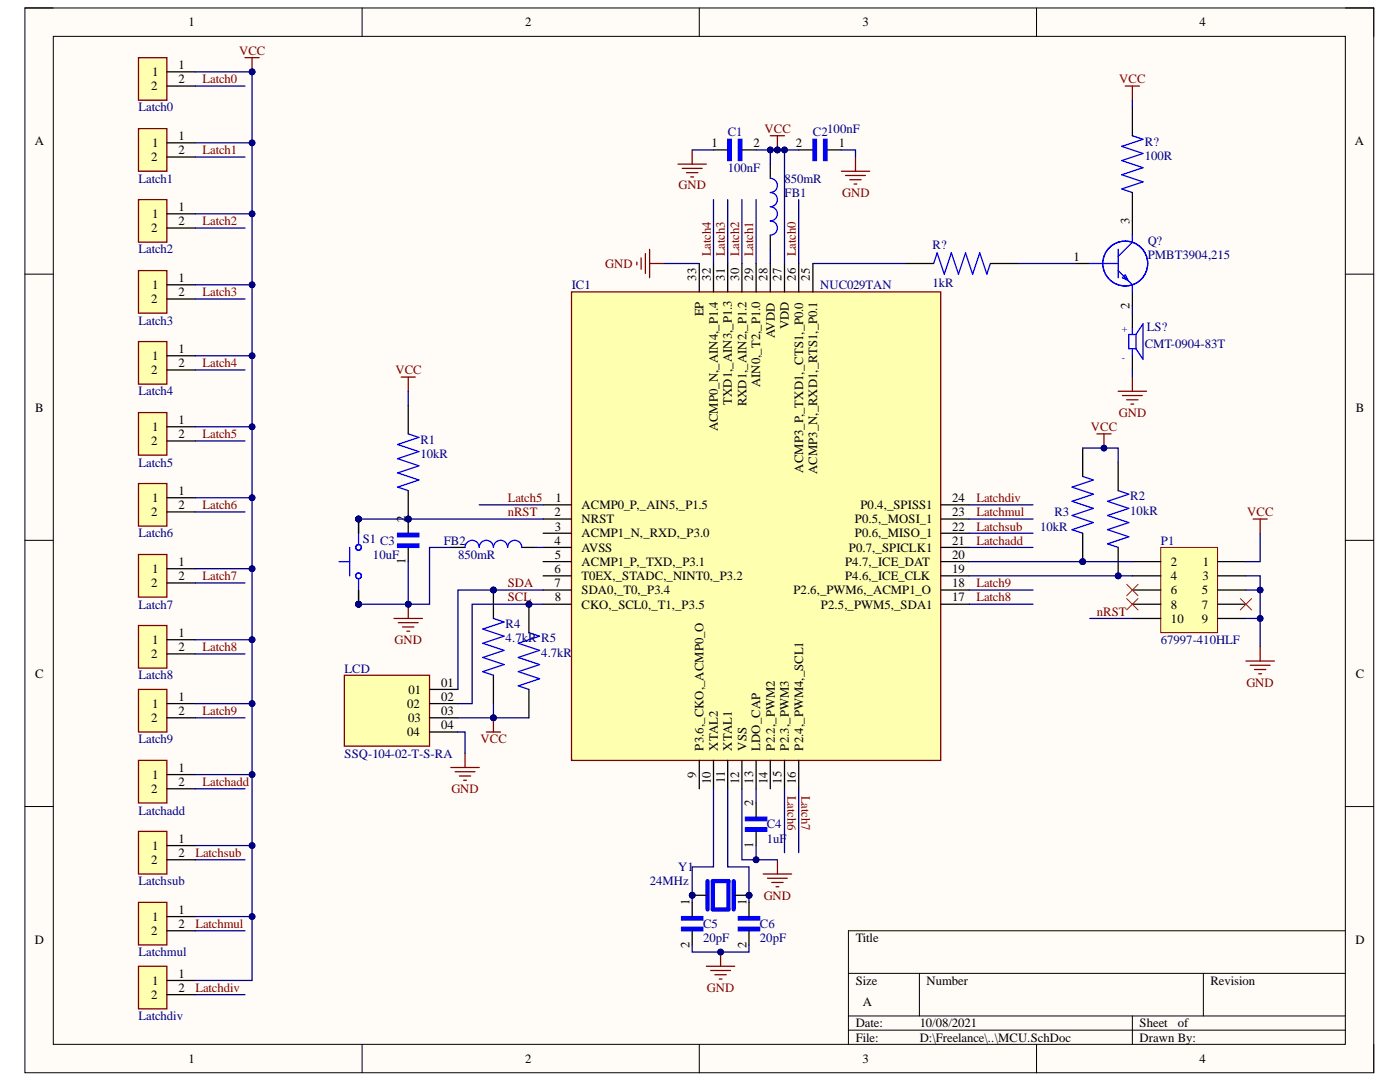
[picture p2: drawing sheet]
<svg xmlns="http://www.w3.org/2000/svg" width="279mm" height="216mm" viewBox="0 0 279 216" stroke-linecap="round" stroke-linejoin="round" font-family="sans-serif">
<defs><g id="words">
<g font-size="2.5">
<text x="37.6" y="5.2">1</text>
<text x="104.8" y="5.2">2</text>
<text x="172.1" y="5.2">3</text>
<text x="239.4" y="5.2">4</text>
<text x="30.4" y="15.1">1</text>
<text x="35.6" y="13.8">1</text>
<text x="35.6" y="16.6">2</text>
<text x="30.2" y="18">2</text>
<text x="6.9" y="29">A</text>
<text x="30.4" y="29.3">1</text>
<text x="35.6" y="27.9">1</text>
<text x="142" y="29.3">1</text>
<text x="150.4" y="29.3">2</text>
<text x="158.8" y="29.3">2</text>
<text x="167.4" y="29.3">1</text>
<text x="270.4" y="29">A</text>
<text x="30.2" y="32.1">2</text>
<text x="35.6" y="30.8">2</text>
<text x="30.2" y="46.3">2</text>
<text x="30.4" y="43.5">1</text>
<text x="35.6" y="42.1">1</text>
<text x="35.6" y="44.9">2</text>
<text x="225.4" y="44.7" transform="rotate(-90 225.4 44.7)">3</text>
<text x="214.2" y="52">1</text>
<text x="30.4" y="57.7">1</text>
<text x="35.6" y="56.2">1</text>
<text x="35.6" y="59.1">2</text>
<text x="139" y="56" transform="rotate(-90 139 56)">33</text>
<text x="141.8" y="56" transform="rotate(-90 141.8 56)">32</text>
<text x="144.6" y="56" transform="rotate(-90 144.6 56)">31</text>
<text x="147.5" y="56" transform="rotate(-90 147.5 56)">30</text>
<text x="150.3" y="56" transform="rotate(-90 150.3 56)">29</text>
<text x="153.2" y="56" transform="rotate(-90 153.2 56)">28</text>
<text x="156" y="56" transform="rotate(-90 156 56)">27</text>
<text x="158.8" y="56" transform="rotate(-90 158.8 56)">26</text>
<text x="161.6" y="56" transform="rotate(-90 161.6 56)">25</text>
<text x="30.2" y="60.5">2</text>
<text x="140.4" y="63.1" transform="rotate(-90 140.4 63.1)">EP</text>
<text x="157.4" y="65.7" transform="rotate(-90 157.4 65.7)">VDD</text>
<text x="225.4" y="61.6" transform="rotate(-90 225.4 61.6)">2</text>
<text x="30.4" y="71.8">1</text>
<text x="35.6" y="70.4">1</text>
<text x="154.6" y="67.5" transform="rotate(-90 154.6 67.5)">AVDD</text>
<text x="30.2" y="74.7">2</text>
<text x="35.6" y="73.2">2</text>
<text x="151.7" y="77.3" transform="rotate(-90 151.7 77.3)">AIN0,_T2,_P1.0</text>
<text x="7" y="82.1">B</text>
<text x="146.1" y="80.8" transform="rotate(-90 146.1 80.8)">TXD1,_AIN3,_P1.3</text>
<text x="148.9" y="81.1" transform="rotate(-90 148.9 81.1)">RXD1,_AIN2,_P1.2</text>
<text x="270.6" y="82.1">B</text>
<text x="30.2" y="88.8">2</text>
<text x="30.4" y="86">1</text>
<text x="35.6" y="84.6">1</text>
<text x="35.6" y="87.4">2</text>
<text x="143.3" y="86.1" transform="rotate(-90 143.3 86.1)">ACMP0_N,_AIN4,_P1.4</text>
<text x="160.3" y="94.3" transform="rotate(-90 160.3 94.3)">ACMP3_P,_TXD1,_CTS1,_P0.0</text>
<text x="163.1" y="94.6" transform="rotate(-90 163.1 94.6)">ACMP3_N,_RXD1,_RTS1,_P0.1</text>
<text x="30.4" y="100.2">1</text>
<text x="35.6" y="98.8">1</text>
<text x="35.6" y="101.6">2</text>
<text x="110.9" y="100.2">1</text>
<text x="116" y="101.6">ACMP0_P,_AIN5,_P1.5</text>
<text x="171.7" y="101.6">P0.4,_SPISS1</text>
<text x="190.1" y="100.2">24</text>
<text x="30.2" y="103">2</text>
<text x="80.9" y="104.1" transform="rotate(-90 80.9 104.1)">2</text>
<text x="110.6" y="103">2</text>
<text x="110.7" y="105.9">3</text>
<text x="116" y="104.4">NRST</text>
<text x="116" y="107.2">ACMP1_N,_RXD,_P3.0</text>
<text x="170.6" y="104.4">P0.5,_MOSI_1</text>
<text x="170.6" y="107.2">P0.6,_MISO_1</text>
<text x="190.1" y="103">23</text>
<text x="190.1" y="105.9">22</text>
<text x="35.6" y="112.9">1</text>
<text x="80.9" y="112.5" transform="rotate(-90 80.9 112.5)">1</text>
<text x="110.6" y="108.7">4</text>
<text x="110.7" y="111.5">5</text>
<text x="116" y="110.1">AVSS</text>
<text x="116" y="112.9">ACMP1_P,_TXD,_P3.1</text>
<text x="168.7" y="112.9">P4.7,_ICE_DAT</text>
<text x="169.4" y="110.1">P0.7,_SPICLK1</text>
<text x="190.1" y="108.7">21</text>
<text x="190.1" y="111.5">20</text>
<text x="233.7" y="112.9">2</text>
<text x="240" y="112.9">1</text>
<text x="30.2" y="117.2">2</text>
<text x="30.4" y="114.3">1</text>
<text x="35.6" y="115.8">2</text>
<text x="110.6" y="114.3">6</text>
<text x="110.6" y="117.2">7</text>
<text x="110.7" y="120">8</text>
<text x="116" y="115.8">T0EX,_STADC,_NINT0,_P3.2</text>
<text x="116" y="118.6">SDA0,_T0,_P3.4</text>
<text x="158.3" y="118.6">P2.6,_PWM6,_ACMP1_O</text>
<text x="168.7" y="115.8">P4.6,_ICE_CLK</text>
<text x="190.1" y="114.3">19</text>
<text x="190.1" y="117.2">18</text>
<text x="190.1" y="120">17</text>
<text x="233.7" y="115.8">4</text>
<text x="233.7" y="118.6">6</text>
<text x="239.9" y="118.6">5</text>
<text x="240" y="115.8">3</text>
<text x="116" y="121.4">CKO,_SCL0,_T1,_P3.5</text>
<text x="163.8" y="121.4">P2.5,_PWM5,_SDA1</text>
<text x="233.7" y="121.4">8</text>
<text x="233.7" y="124.2">10</text>
<text x="239.9" y="121.4">7</text>
<text x="239.9" y="124.2">9</text>
<text x="30.2" y="131.3">2</text>
<text x="30.4" y="128.5">1</text>
<text x="35.6" y="127.1">1</text>
<text x="35.6" y="129.9">2</text>
<text x="7" y="135.2">C</text>
<text x="88" y="137">01</text>
<text x="270.6" y="135.2">C</text>
<text x="30.4" y="141.2">1</text>
<text x="35.6" y="139.9">1</text>
<text x="35.6" y="142.7">2</text>
<text x="81.3" y="141.2">02</text>
<text x="81.5" y="138.4">01</text>
<text x="88" y="139.9">02</text>
<text x="88" y="142.7">03</text>
<text x="30.2" y="144.1">2</text>
<text x="81.3" y="146.9">04</text>
<text x="81.5" y="144.1">03</text>
<text x="88" y="145.5">04</text>
<text x="140.4" y="149.8" transform="rotate(-90 140.4 149.8)">P3.6,_CKO,_ACMP0_O</text>
<text x="143.3" y="149.8" transform="rotate(-90 143.3 149.8)">XTAL2</text>
<text x="146.1" y="149.8" transform="rotate(-90 146.1 149.8)">XTAL1</text>
<text x="148.9" y="149.8" transform="rotate(-90 148.9 149.8)">VSS</text>
<text x="151.7" y="149.8" transform="rotate(-90 151.7 149.8)">LDO_CAP</text>
<text x="154.6" y="149.8" transform="rotate(-90 154.6 149.8)">P2.2,_PWM2</text>
<text x="157.4" y="149.8" transform="rotate(-90 157.4 149.8)">P2.3,_PWM3</text>
<text x="160.3" y="149.8" transform="rotate(-90 160.3 149.8)">P2.4,_PWM4,_SCL1</text>
<text x="30.4" y="155.4">1</text>
<text x="35.6" y="154">1</text>
<text x="139" y="155.2" transform="rotate(-90 139 155.2)">9</text>
<text x="30.2" y="158.2">2</text>
<text x="35.6" y="156.9">2</text>
<text x="141.8" y="156.4" transform="rotate(-90 141.8 156.4)">10</text>
<text x="144.6" y="156.3" transform="rotate(-90 144.6 156.3)">11</text>
<text x="147.5" y="156.4" transform="rotate(-90 147.5 156.4)">12</text>
<text x="150.3" y="160.7" transform="rotate(-90 150.3 160.7)">2</text>
<text x="150.3" y="156.4" transform="rotate(-90 150.3 156.4)">13</text>
<text x="153.2" y="156.4" transform="rotate(-90 153.2 156.4)">14</text>
<text x="156" y="156.4" transform="rotate(-90 156 156.4)">15</text>
<text x="158.8" y="156.4" transform="rotate(-90 158.8 156.4)">16</text>
<text x="30.2" y="172.4">2</text>
<text x="30.4" y="169.5">1</text>
<text x="35.6" y="168.2">1</text>
<text x="35.6" y="171">2</text>
<text x="150.3" y="169.1" transform="rotate(-90 150.3 169.1)">1</text>
<text x="30.4" y="183.7">1</text>
<text x="35.6" y="182.3">1</text>
<text x="35.6" y="185.2">2</text>
<text x="137.6" y="180.6" transform="rotate(-90 137.6 180.6)">1</text>
<text x="148.9" y="180.6" transform="rotate(-90 148.9 180.6)">1</text>
<text x="6.9" y="188.3">D</text>
<text x="30.2" y="186.5">2</text>
<text x="137.6" y="189.2" transform="rotate(-90 137.6 189.2)">2</text>
<text x="148.9" y="189.2" transform="rotate(-90 148.9 189.2)">2</text>
<text x="170.8" y="188">Title</text>
<text x="270.5" y="188.3">D</text>
<text x="30.4" y="196.5">1</text>
<text x="35.6" y="195.1">1</text>
<text x="35.6" y="197.9">2</text>
<text x="170.8" y="196.5">Size</text>
<text x="184.9" y="196.5">Number</text>
<text x="241.6" y="196.5">Revision</text>
<text x="30.2" y="199.3">2</text>
<text x="172.2" y="200.7">A</text>
<text x="170.8" y="205">Date:</text>
<text x="170.8" y="207.8">File:</text>
<text x="183.5" y="205">10/08/2021</text>
<text x="183.5" y="207.8">D:\Freelance\..\MCU.SchDoc</text>
<text x="227.4" y="205">Sheet</text>
<text x="227.4" y="207.8">Drawn By:</text>
<text x="235" y="205">of</text>
<text x="37.6" y="212.1">1</text>
<text x="104.8" y="212.1">2</text>
<text x="172.1" y="212.1">3</text>
<text x="239.4" y="212.1">4</text>
</g>
<g font-size="2.5" fill="#800000">
<text x="47.7" y="10.9">VCC</text>
<text x="40.4" y="16.6">Latch0</text>
<text x="223.4" y="16.6">VCC</text>
<text x="152.6" y="26.5">VCC</text>
<text x="40.4" y="30.8">Latch1</text>
<text x="135.4" y="37.8">GND</text>
<text x="168.1" y="39.2">GND</text>
<text x="40.4" y="44.9">Latch2</text>
<text x="120.8" y="53.4">GND</text>
<text x="141.8" y="51.2" transform="rotate(-90 141.8 51.2)">Latch4</text>
<text x="144.6" y="51.2" transform="rotate(-90 144.6 51.2)">Latch3</text>
<text x="147.5" y="51.2" transform="rotate(-90 147.5 51.2)">Latch2</text>
<text x="150.3" y="51.2" transform="rotate(-90 150.3 51.2)">Latch1</text>
<text x="158.8" y="51.2" transform="rotate(-90 158.8 51.2)">Latch0</text>
<text x="40.4" y="59.1">Latch3</text>
<text x="40.4" y="73.2">Latch4</text>
<text x="78.9" y="74.7">VCC</text>
<text x="223.3" y="83.1">GND</text>
<text x="40.4" y="87.4">Latch5</text>
<text x="217.7" y="86">VCC</text>
<text x="40.4" y="101.6">Latch6</text>
<text x="101.3" y="100.2">Latch5</text>
<text x="194.9" y="100.2">Latchdiv</text>
<text x="101.3" y="103">nRST</text>
<text x="194.9" y="105.9">Latchsub</text>
<text x="194.9" y="103">Latchmul</text>
<text x="248.9" y="103">VCC</text>
<text x="194.9" y="108.7">Latchadd</text>
<text x="40.4" y="115.8">Latch7</text>
<text x="101.3" y="117.2">SDA</text>
<text x="101.3" y="120">SCL</text>
<text x="194.9" y="120">Latch8</text>
<text x="194.9" y="117.2">Latch9</text>
<text x="218.9" y="122.9">nRST</text>
<text x="40.4" y="129.9">Latch8</text>
<text x="78.7" y="128.5">GND</text>
<text x="248.8" y="137">GND</text>
<text x="40.4" y="142.7">Latch9</text>
<text x="95.9" y="148.3">VCC</text>
<text x="40.4" y="156.9">Latchadd</text>
<text x="90.1" y="158.2">GND</text>
<text x="157.2" y="158.8" transform="rotate(90 157.2 158.8)">Latch6</text>
<text x="159.9" y="158.8" transform="rotate(90 159.9 158.8)">Latch7</text>
<text x="39" y="171">Latchsub</text>
<text x="152.4" y="179.5">GND</text>
<text x="39" y="185.2">Latchmul</text>
<text x="39" y="197.9">Latchdiv</text>
<text x="141.1" y="197.9">GND</text>
</g>
<g font-size="2.5" fill="#000080">
<text x="27.7" y="22.2">Latch0</text>
<text x="145.2" y="27.2">C1</text>
<text x="162.2" y="27.2">C2</text>
<text x="165.1" y="26.5">100nF</text>
<text x="228.5" y="29.1">R?</text>
<text x="145.2" y="34.3">100nF</text>
<text x="228.5" y="31.9">100R</text>
<text x="27.7" y="36.4">Latch1</text>
<text x="156.6" y="39.2">FB1</text>
<text x="156.6" y="36.4">850mR</text>
<text x="27.7" y="50.6">Latch2</text>
<text x="186.1" y="49.6">R?</text>
<text x="229" y="48.9">Q?</text>
<text x="229" y="51.8">PMBT3904,215</text>
<text x="114.1" y="57.7">IC1</text>
<text x="163.7" y="57.7">NUC029TAN</text>
<text x="186.1" y="57.3">1kR</text>
<text x="27.7" y="64.8">Latch3</text>
<text x="228.5" y="69.4">CMT-0904-83T</text>
<text x="228.9" y="66.1">LS?</text>
<text x="27.7" y="78.9">Latch4</text>
<text x="83.9" y="88.5">R1</text>
<text x="27.7" y="93.1">Latch5</text>
<text x="83.9" y="91.4">10kR</text>
<text x="225.6" y="99.9">R2</text>
<text x="27.7" y="107.2">Latch6</text>
<text x="207.6" y="105.9">10kR</text>
<text x="210.4" y="103">R3</text>
<text x="225.6" y="102.7">10kR</text>
<text x="72.4" y="108.4">S1 C3</text>
<text x="74.4" y="111.5">10uF</text>
<text x="88.6" y="108.7">FB2</text>
<text x="91.4" y="111.5">850mR</text>
<text x="231.7" y="108.7">P1</text>
<text x="27.7" y="121.4">Latch7</text>
<text x="100.9" y="125.4">R4</text>
<text x="100.9" y="128.2">4.7kR R5</text>
<text x="108" y="131.1">4.7kR</text>
<text x="231.7" y="128.5">67997-410HLF</text>
<text x="27.7" y="135.6">Latch8</text>
<text x="68.8" y="134.2">LCD</text>
<text x="27.7" y="148.3">Latch9</text>
<text x="68.8" y="151.2">SSQ-104-02-T-S-RA</text>
<text x="27.7" y="162.5">Latchadd</text>
<text x="153" y="165.3">C4</text>
<text x="135.3" y="173.9">Y1</text>
<text x="153" y="168.2">1uF</text>
<text x="27.7" y="176.6">Latchsub</text>
<text x="129.7" y="176.6">24MHz</text>
<text x="140.3" y="185.2">C5</text>
<text x="151.7" y="185.2">C6</text>
<text x="27.7" y="190.9">Latchmul</text>
<text x="140.3" y="188">20pF</text>
<text x="151.7" y="188">20pF</text>
<text x="27.7" y="203.5">Latchdiv</text>
</g>
<g font-size="2" fill="#000080">
<text x="223.9" y="66.3">+</text>
<text x="223.9" y="72">-</text>
</g>
</g></defs>
<path d="M5 1.6h269.2v212.5h-269.2z" fill-rule="evenodd" fill="#fffcf8"/>
<path d="M5 1.6h269.2v212.5h-269.2z" fill="none" stroke="#000" stroke-width=".2"/>
<path d="M10.6 7.3h257.9v201.1h-257.9z" fill-rule="evenodd" fill="#fffcf8"/>
<g fill="none" stroke="#000" stroke-width=".2">
<path d="M5 1.6h5.6M10.6 7.3h257.9v201.1h-257.9zM72.3 1.6v5.7M139.6 1.6v5.7M206.9 1.6v5.7M268.5 1.6h5.7v5.7M5 54.7h5.6M268.5 54.7h5.7M5 107.8h5.6M268.5 107.8h5.7M5 160.9h5.6M268.5 160.9h5.7"/>
<path d="M169.3 194.2h99.2M183.5 194.2v8.5M240.2 194.2v8.5M268.5 185.7h-99.2v22.7M72.3 208.4v5.7M139.6 208.4v5.7M169.3 202.7h99.2M169.3 205.6h99.2M206.9 208.4v5.7M226 202.7v5.7M274.2 208.4v5.7"/>
</g>
<path d="M114.1 58.2h73.6v93.5h-73.6z" fill-rule="evenodd" fill="#ffffb0"/>
<path d="M153.7 27.1h2.9M155.1 27.1v2.8M114.1 58.2h73.6v93.5h-73.6z" fill="none" stroke="#800000" stroke-width=".25"/>
<g fill="none" stroke="#000" stroke-width=".25">
<path d="M139.6 52.6v5.6M142.4 52.6v5.6M145.2 52.6v5.6M148.1 52.6v5.6M150.9 52.6v5.6M153.7 52.6v5.6M156.6 52.6v5.6M159.4 52.6v5.6M162.2 52.6v5.6M108.4 100.7h5.7M108.4 103.6h5.7M108.4 106.4h5.7"/>
<path d="M108.4 109.2h5.7M108.4 112.1h5.7M108.4 114.9h5.7M108.4 117.7h5.7M187.7 100.7h5.7M187.7 103.6h5.7M187.7 106.4h5.7M187.7 109.2h5.7M187.7 112.1h5.7M187.7 114.9h5.7M187.7 117.7h5.7M108.4 120.6h5.7"/>
<path d="M187.7 120.6h5.7M139.6 151.7v5.7M142.4 151.7v5.7M145.2 151.7v5.7M148.1 151.7v5.7M150.9 151.7v5.7M153.7 151.7v5.7M156.6 151.7v5.7M159.4 151.7v5.7"/>
</g>
<circle cx="155.1" cy="29.9" r=".57" fill="#000080"/>
<circle cx="155.1" cy="29.9" r=".57" fill="none" stroke="#000080" stroke-width=".2"/>
<path d="M162.2 27.8h.7v4.2h-.7z" fill-rule="evenodd" fill="#00f"/>
<path d="M162.2 27.8h.7v4.2h-.7z" fill="none" stroke="#00f" stroke-width=".25"/>
<path d="M164.4 27.8h.7v4.2h-.7z" fill-rule="evenodd" fill="#00f"/>
<path d="M153.7 35.6a1.42 1.42 0 0 1 1.4 1.4 1.42 1.42 0 0 1-1.4 1.4 1.42 1.42 0 0 1 1.4 1.4 1.42 1.42 0 0 1-1.4 1.4 1.42 1.42 0 0 1 1.4 1.5 1.42 1.42 0 0 1-1.4 1.4 1.42 1.42 0 0 1 1.4 1.4 1.42 1.42 0 0 1-1.4 1.4M164.4 27.8h.7v4.2h-.7zM92.8 109.2a1.42 1.42 0 0 1 1.4-1.4 1.42 1.42 0 0 1 1.4 1.4 1.42 1.42 0 0 1 1.5-1.4 1.42 1.42 0 0 1 1.4 1.4 1.42 1.42 0 0 1 1.4-1.4 1.42 1.42 0 0 1 1.4 1.4 1.42 1.42 0 0 1 1.4-1.4 1.42 1.42 0 0 1 1.4 1.4" fill="none" stroke="#00f" stroke-width=".25"/>
<path d="M153.7 32.8v2.8M159.4 29.9h2.8M165.1 29.9h2.8M153.7 46.9v2.8M90 109.2h2.8M104.1 109.2h2.9" fill="none" stroke="#000" stroke-width=".25"/>
<g fill="none" stroke="#800000" stroke-width=".25">
<path d="M167.9 34.2h5.7M168.7 35h4M169.6 35.9h2.3M170.4 36.7h.6M170.7 31.3v2.9M78.6 123.4h5.7M79.5 124.2h4M80.3 125.1h2.3M81.2 125.9h.6M81.5 120.6v2.8M152.3 174.4h5.7M153.2 175.2h3.9"/>
<path d="M154 176.1h2.3M154.9 176.9h.5M155.2 171.6v2.8"/>
</g>
<circle cx="81.5" cy="120.6" r=".57" fill="#000080"/>
<circle cx="81.5" cy="120.6" r=".57" fill="none" stroke="#000080" stroke-width=".2"/>
<path d="M148.8 165.2h4.2v.7h-4.2z" fill-rule="evenodd" fill="#00f"/>
<path d="M148.8 165.2h4.2v.7h-4.2z" fill="none" stroke="#00f" stroke-width=".25"/>
<path d="M148.8 163.1h4.2v.7h-4.2z" fill-rule="evenodd" fill="#00f"/>
<path d="M148.8 163.1h4.2v.7h-4.2z" fill="none" stroke="#00f" stroke-width=".25"/>
<path d="M150.9 160.2v2.9M150.9 165.9v2.8" fill="none" stroke="#000" stroke-width=".25"/>
<circle cx="138.1" cy="178.6" r=".56" fill="#000080"/>
<circle cx="138.1" cy="178.6" r=".56" fill="none" stroke="#000080" stroke-width=".2"/>
<circle cx="149.5" cy="178.6" r=".56" fill="#000080"/>
<circle cx="149.5" cy="178.6" r=".56" fill="none" stroke="#000080" stroke-width=".2"/>
<path d="M141.2 175.8v5.7M142.3 175.8h3.1v5.7h-3.1zM146.4 175.8v5.7" fill="none" stroke="#00f" stroke-width=".85"/>
<path d="M138.1 178.6h2.9" fill="none" stroke="#000" stroke-width=".25"/>
<circle cx="138.1" cy="178.6" r=".56" fill="#000080"/>
<circle cx="138.1" cy="178.6" r=".56" fill="none" stroke="#000080" stroke-width=".2"/>
<path d="M146.6 178.6h2.9" fill="none" stroke="#000" stroke-width=".25"/>
<circle cx="149.5" cy="178.6" r=".56" fill="#000080"/>
<circle cx="149.5" cy="178.6" r=".56" fill="none" stroke="#000080" stroke-width=".2"/>
<path d="M147.4 182.9h4.2v.7h-4.2z" fill-rule="evenodd" fill="#00f"/>
<path d="M147.4 182.9h4.2v.7h-4.2z" fill="none" stroke="#00f" stroke-width=".25"/>
<path d="M147.4 185h4.2v.7h-4.2z" fill-rule="evenodd" fill="#00f"/>
<path d="M147.4 185h4.2v.7h-4.2z" fill="none" stroke="#00f" stroke-width=".25"/>
<path d="M149.5 180.1v2.8M149.5 185.7v2.9" fill="none" stroke="#000" stroke-width=".25"/>
<path d="M136 182.9h4.3v.7h-4.3z" fill-rule="evenodd" fill="#00f"/>
<path d="M136 182.9h4.3v.7h-4.3z" fill="none" stroke="#00f" stroke-width=".25"/>
<path d="M136 185h4.3v.7h-4.3z" fill-rule="evenodd" fill="#00f"/>
<path d="M136 185h4.3v.7h-4.3z" fill="none" stroke="#00f" stroke-width=".25"/>
<path d="M138.1 180.1v2.8M138.1 185.7v2.9" fill="none" stroke="#000" stroke-width=".25"/>
<path d="M141 192.8h5.6M141.8 193.7h4M142.7 194.5h2.3M143.5 195.4h.6M143.8 190v2.8" fill="none" stroke="#800000" stroke-width=".25"/>
<circle cx="143.8" cy="190" r=".56" fill="#000080"/>
<circle cx="143.8" cy="190" r=".56" fill="none" stroke="#000080" stroke-width=".2"/>
<circle cx="81.5" cy="103.6" r=".57" fill="#000080"/>
<circle cx="81.5" cy="103.6" r=".57" fill="none" stroke="#000080" stroke-width=".2"/>
<path d="M81.5 86.6l2.1 .7-4.3 1.4 4.3 1.4-4.3 1.4 4.3 1.4-4.3 1.5 4.3 1.4-4.3 1.4 2.2 .7" fill="none" stroke="#00f" stroke-width=".25"/>
<path d="M81.5 97.9v5.7" fill="none" stroke="#000" stroke-width=".25"/>
<circle cx="81.5" cy="103.6" r=".57" fill="#000080"/>
<circle cx="81.5" cy="103.6" r=".57" fill="none" stroke="#000080" stroke-width=".2"/>
<path d="M81.5 80.9v5.7" fill="none" stroke="#000" stroke-width=".25"/>
<path d="M80.1 75.2h2.8M81.5 75.2v2.9" fill="none" stroke="#800000" stroke-width=".25"/>
<circle cx="81.5" cy="103.6" r=".57" fill="#000080"/>
<circle cx="81.5" cy="103.6" r=".57" fill="none" stroke="#000080" stroke-width=".2"/>
<path d="M79.3 108.5h4.3v.7h-4.3z" fill-rule="evenodd" fill="#00f"/>
<path d="M79.3 108.5h4.3v.7h-4.3z" fill="none" stroke="#00f" stroke-width=".25"/>
<path d="M79.3 106.4h4.3v.7h-4.3z" fill-rule="evenodd" fill="#00f"/>
<path d="M79.3 106.4h4.3v.7h-4.3z" fill="none" stroke="#00f" stroke-width=".25"/>
<path d="M81.5 103.6v2.8M81.5 109.2v2.9" fill="none" stroke="#000" stroke-width=".25"/>
<circle cx="81.5" cy="103.6" r=".57" fill="#000080"/>
<circle cx="81.5" cy="103.6" r=".57" fill="none" stroke="#000080" stroke-width=".2"/>
<circle cx="71.6" cy="120.6" r=".57" fill="#000080"/>
<circle cx="71.6" cy="120.6" r=".57" fill="none" stroke="#000080" stroke-width=".2"/>
<circle cx="71.6" cy="120.6" r=".57" fill="#000080"/>
<circle cx="71.6" cy="120.6" r=".57" fill="none" stroke="#000080" stroke-width=".2"/>
<circle cx="71.6" cy="103.6" r=".57" fill="#000080"/>
<circle cx="71.6" cy="103.6" r=".57" fill="none" stroke="#000080" stroke-width=".2"/>
<circle cx="71.6" cy="103.6" r=".57" fill="#000080"/>
<circle cx="71.6" cy="103.6" r=".57" fill="none" stroke="#000080" stroke-width=".2"/>
<g fill="none" stroke="#00f" stroke-width=".25">
<path d="M67.7 112.1h2.1M69.8 109.2v5.7M71.6 106.4v2.3M71.6 115.5v2.2"/>
<circle cx="71.6" cy="109.2" r=".57"/>
<circle cx="71.6" cy="114.9" r=".57"/>
</g>
<path d="M71.6 117.7v2.9" fill="none" stroke="#000" stroke-width=".25"/>
<circle cx="71.6" cy="120.6" r=".57" fill="#000080"/>
<circle cx="71.6" cy="120.6" r=".57" fill="none" stroke="#000080" stroke-width=".2"/>
<path d="M71.6 117.7v2.9" fill="none" stroke="#000" stroke-width=".25"/>
<circle cx="71.6" cy="120.6" r=".57" fill="#000080"/>
<circle cx="71.6" cy="120.6" r=".57" fill="none" stroke="#000080" stroke-width=".2"/>
<path d="M71.6 103.6v2.8" fill="none" stroke="#000" stroke-width=".25"/>
<circle cx="71.6" cy="103.6" r=".57" fill="#000080"/>
<circle cx="71.6" cy="103.6" r=".57" fill="none" stroke="#000080" stroke-width=".2"/>
<path d="M71.6 103.6v2.8" fill="none" stroke="#000" stroke-width=".25"/>
<circle cx="71.6" cy="103.6" r=".57" fill="#000080"/>
<circle cx="71.6" cy="103.6" r=".57" fill="none" stroke="#000080" stroke-width=".2"/>
<path d="M231.7 109.2h11.3v17h-11.3z" fill-rule="evenodd" fill="#ffffb0"/>
<path d="M231.7 109.2h11.3v17h-11.3z" fill="none" stroke="#800000" stroke-width=".2"/>
<path d="M226 112.1h5.7M226 114.9h5.7M226 117.7h5.7M243 112.1h5.7M243 114.9h5.7M243 117.7h5.7M226 120.6h5.7M226 123.4h5.7M243 120.6h5.7M243 123.4h5.7" fill="none" stroke="#000" stroke-width=".25"/>
<path d="M250.1 103.6h2.8M251.5 103.6v2.8M248.7 131.9h5.6M249.5 132.8h4M250.4 133.6h2.2M251.2 134.5h.6M251.5 129.1v2.8" fill="none" stroke="#800000" stroke-width=".25"/>
<path d="M224.8 116.6l2.3 2.3M224.8 119.4l2.3 2.3M227.1 116.6l-2.3 2.3M227.1 119.4l-2.3 2.3M247.5 119.4l2.3 2.3M249.8 119.4l-2.3 2.3" fill="none" stroke="#f00" stroke-width=".2"/>
<circle cx="105.6" cy="120.6" r=".57" fill="#000080"/>
<circle cx="105.6" cy="120.6" r=".57" fill="none" stroke="#000080" stroke-width=".2"/>
<path d="M105.6 126.2l2.1 .7-4.3 1.5 4.3 1.4-4.3 1.4 4.3 1.4-4.3 1.4 4.3 1.4-4.3 1.5 2.2 .7" fill="none" stroke="#00f" stroke-width=".25"/>
<path d="M105.6 120.6v5.6" fill="none" stroke="#000" stroke-width=".25"/>
<circle cx="105.6" cy="120.6" r=".57" fill="#000080"/>
<circle cx="105.6" cy="120.6" r=".57" fill="none" stroke="#000080" stroke-width=".2"/>
<path d="M105.6 137.6v5.6" fill="none" stroke="#000" stroke-width=".25"/>
<circle cx="98.5" cy="117.7" r=".57" fill="#000080"/>
<circle cx="98.5" cy="117.7" r=".57" fill="none" stroke="#000080" stroke-width=".2"/>
<path d="M98.5 123.4l2.1 .7-4.3 1.4 4.3 1.4-4.3 1.5 4.3 1.4-4.3 1.4 4.3 1.4-4.3 1.4 2.2 .7" fill="none" stroke="#00f" stroke-width=".25"/>
<path d="M98.5 117.7v5.7" fill="none" stroke="#000" stroke-width=".25"/>
<circle cx="98.5" cy="117.7" r=".57" fill="#000080"/>
<circle cx="98.5" cy="117.7" r=".57" fill="none" stroke="#000080" stroke-width=".2"/>
<path d="M98.5 134.7v5.7" fill="none" stroke="#000" stroke-width=".25"/>
<path d="M97.1 146.1h2.8M98.5 143.2v2.9" fill="none" stroke="#800000" stroke-width=".25"/>
<circle cx="98.5" cy="143.2" r=".57" fill="#000080"/>
<circle cx="98.5" cy="143.2" r=".57" fill="none" stroke="#000080" stroke-width=".2"/>
<circle cx="216.1" cy="112.1" r=".57" fill="#000080"/>
<circle cx="216.1" cy="112.1" r=".57" fill="none" stroke="#000080" stroke-width=".2"/>
<path d="M216.1 95.1l2.1 .7-4.3 1.4 4.3 1.4-4.3 1.4 4.3 1.4-4.3 1.5 4.3 1.4-4.3 1.4 2.2 .7" fill="none" stroke="#00f" stroke-width=".25"/>
<path d="M216.1 106.4v5.7" fill="none" stroke="#000" stroke-width=".25"/>
<circle cx="216.1" cy="112.1" r=".57" fill="#000080"/>
<circle cx="216.1" cy="112.1" r=".57" fill="none" stroke="#000080" stroke-width=".2"/>
<path d="M216.1 89.4v5.7" fill="none" stroke="#000" stroke-width=".25"/>
<circle cx="223.2" cy="114.9" r=".57" fill="#000080"/>
<circle cx="223.2" cy="114.9" r=".57" fill="none" stroke="#000080" stroke-width=".2"/>
<path d="M223.2 97.9l2.1 .7-4.3 1.4 4.3 1.4-4.3 1.5 4.3 1.4-4.3 1.4 4.3 1.4-4.3 1.4 2.2 .7" fill="none" stroke="#00f" stroke-width=".25"/>
<path d="M223.2 109.2v5.7" fill="none" stroke="#000" stroke-width=".25"/>
<circle cx="223.2" cy="114.9" r=".57" fill="#000080"/>
<circle cx="223.2" cy="114.9" r=".57" fill="none" stroke="#000080" stroke-width=".2"/>
<path d="M223.2 92.2v5.7" fill="none" stroke="#000" stroke-width=".25"/>
<path d="M218.9 86.6h2.8M220.3 86.6v2.8" fill="none" stroke="#800000" stroke-width=".25"/>
<circle cx="220.3" cy="89.4" r=".57" fill="#000080"/>
<circle cx="220.3" cy="89.4" r=".57" fill="none" stroke="#000080" stroke-width=".2"/>
<path d="M147.4 27.8h.7v4.2h-.7z" fill-rule="evenodd" fill="#00f"/>
<path d="M147.4 27.8h.7v4.2h-.7z" fill="none" stroke="#00f" stroke-width=".25"/>
<path d="M145.2 27.8h.7v4.2h-.7z" fill-rule="evenodd" fill="#00f"/>
<path d="M145.2 27.8h.7v4.2h-.7z" fill="none" stroke="#00f" stroke-width=".25"/>
<path d="M142.4 29.9h2.8M148.1 29.9h2.8" fill="none" stroke="#000" stroke-width=".25"/>
<path d="M135.3 32.8h5.7M136.2 33.6h3.9M137 34.5h2.3M137.9 35.3h.5M138.1 29.9v2.9" fill="none" stroke="#800000" stroke-width=".25"/>
<path d="M68.7 134.7h17v14.2h-17z" fill-rule="evenodd" fill="#ffffb0"/>
<path d="M127.1 52.3v.6M127.9 51.4v2.3M128.8 50.6v4M129.6 49.7v5.7M129.6 52.6h2.9M68.7 134.7h17v14.2h-17zM90 153.1h5.6M90.8 154h4M91.7 154.8h2.2M92.5 155.7h.6M92.8 150.3v2.8" fill="none" stroke="#800000" stroke-width=".25"/>
<path d="M85.7 137.6h5.7M85.7 140.4h5.7M85.7 143.2h5.7M85.7 146.1h5.7" fill="none" stroke="#000" stroke-width=".25"/>
<path d="M27.6 11.5h5.7v8.5h-5.7z" fill-rule="evenodd" fill="#ffffb0"/>
<path d="M27.6 11.5h5.7v8.5h-5.7z" fill="none" stroke="#800000" stroke-width=".25"/>
<path d="M33.3 14.3h5.7M33.3 17.2h5.7" fill="none" stroke="#000" stroke-width=".25"/>
<path d="M27.6 25.7h5.7v8.5h-5.7z" fill-rule="evenodd" fill="#ffffb0"/>
<path d="M27.6 25.7h5.7v8.5h-5.7z" fill="none" stroke="#800000" stroke-width=".25"/>
<path d="M33.3 28.5h5.7M33.3 31.3h5.7" fill="none" stroke="#000" stroke-width=".25"/>
<path d="M27.6 39.8h5.7v8.5h-5.7z" fill-rule="evenodd" fill="#ffffb0"/>
<path d="M27.6 39.8h5.7v8.5h-5.7z" fill="none" stroke="#800000" stroke-width=".25"/>
<path d="M33.3 42.7h5.7M33.3 45.5h5.7" fill="none" stroke="#000" stroke-width=".25"/>
<path d="M27.6 54h5.7v8.5h-5.7z" fill-rule="evenodd" fill="#ffffb0"/>
<path d="M27.6 54h5.7v8.5h-5.7z" fill="none" stroke="#800000" stroke-width=".25"/>
<path d="M33.3 56.8h5.7M33.3 59.7h5.7" fill="none" stroke="#000" stroke-width=".25"/>
<path d="M27.6 68.2h5.7v8.5h-5.7z" fill-rule="evenodd" fill="#ffffb0"/>
<path d="M27.6 68.2h5.7v8.5h-5.7z" fill="none" stroke="#800000" stroke-width=".25"/>
<path d="M33.3 71h5.7M33.3 73.8h5.7" fill="none" stroke="#000" stroke-width=".25"/>
<path d="M27.6 82.3h5.7v8.5h-5.7z" fill-rule="evenodd" fill="#ffffb0"/>
<path d="M27.6 82.3h5.7v8.5h-5.7z" fill="none" stroke="#800000" stroke-width=".25"/>
<path d="M33.3 85.2h5.7M33.3 88h5.7" fill="none" stroke="#000" stroke-width=".25"/>
<path d="M27.6 96.5h5.7v8.5h-5.7z" fill-rule="evenodd" fill="#ffffb0"/>
<path d="M27.6 96.5h5.7v8.5h-5.7z" fill="none" stroke="#800000" stroke-width=".25"/>
<path d="M33.3 99.3h5.7M33.3 102.2h5.7" fill="none" stroke="#000" stroke-width=".25"/>
<path d="M27.6 110.6h5.7v8.6h-5.7z" fill-rule="evenodd" fill="#ffffb0"/>
<path d="M27.6 110.6h5.7v8.6h-5.7z" fill="none" stroke="#800000" stroke-width=".25"/>
<path d="M33.3 113.5h5.7M33.3 116.3h5.7" fill="none" stroke="#000" stroke-width=".25"/>
<path d="M27.6 124.8h5.7v8.5h-5.7z" fill-rule="evenodd" fill="#ffffb0"/>
<path d="M27.6 124.8h5.7v8.5h-5.7z" fill="none" stroke="#800000" stroke-width=".25"/>
<path d="M33.3 127.7h5.7M33.3 130.5h5.7" fill="none" stroke="#000" stroke-width=".25"/>
<path d="M27.6 137.6h5.7v8.5h-5.7z" fill-rule="evenodd" fill="#ffffb0"/>
<path d="M27.6 137.6h5.7v8.5h-5.7z" fill="none" stroke="#800000" stroke-width=".25"/>
<path d="M33.3 140.4h5.7M33.3 143.2h5.7" fill="none" stroke="#000" stroke-width=".25"/>
<path d="M27.6 151.7h5.7v8.5h-5.7z" fill-rule="evenodd" fill="#ffffb0"/>
<path d="M27.6 151.7h5.7v8.5h-5.7z" fill="none" stroke="#800000" stroke-width=".25"/>
<path d="M33.3 154.6h5.7M33.3 157.4h5.7" fill="none" stroke="#000" stroke-width=".25"/>
<path d="M27.6 165.9h5.7v8.5h-5.7z" fill-rule="evenodd" fill="#ffffb0"/>
<path d="M27.6 165.9h5.7v8.5h-5.7z" fill="none" stroke="#800000" stroke-width=".25"/>
<path d="M33.3 168.7h5.7M33.3 171.6h5.7" fill="none" stroke="#000" stroke-width=".25"/>
<path d="M27.6 180.1h5.7v8.5h-5.7z" fill-rule="evenodd" fill="#ffffb0"/>
<path d="M48.9 11.5h2.8M50.3 11.5v2.8M27.6 180.1h5.7v8.5h-5.7z" fill="none" stroke="#800000" stroke-width=".25"/>
<path d="M33.3 182.9h5.7M33.3 185.7h5.7" fill="none" stroke="#000" stroke-width=".25"/>
<circle cx="50.3" cy="14.3" r=".57" fill="#000080"/>
<circle cx="50.3" cy="14.3" r=".57" fill="none" stroke="#000080" stroke-width=".2"/>
<path d="M27.6 192.8h5.7v8.5h-5.7z" fill-rule="evenodd" fill="#ffffb0"/>
<path d="M224.6 17.2h2.8M226 17.2v2.8M223.2 78.1h5.6M224 78.9h4M224.8 79.8h2.3M226 75.2v2.9M225.7 80.6h.6M27.6 192.8h5.7v8.5h-5.7z" fill="none" stroke="#800000" stroke-width=".25"/>
<path d="M226 21.4v5.7M226 38.4v8.5M180.7 52.6h5.6M197.7 52.6h5.6M214.7 52.6h2.8M226 58.2v2.9M226 62.5v2.8M226 71v2.8M33.3 195.6h5.7M33.3 198.5h5.7" fill="none" stroke="#000" stroke-width=".25"/>
<g fill="none" stroke="#00f" stroke-width=".25">
<path d="M226 27.1l2.1 .7-4.2 1.4 4.2 1.4-4.2 1.4 4.2 1.5-4.2 1.4 4.2 1.4-4.2 1.4 2.1 .7M186.3 52.6l.7-2.1 1.4 4.2 1.5-4.2 1.4 4.2 1.4-4.2 1.4 4.2 1.4-4.2 1.4 4.2 .8-2.1M217.5 52.6h5.7M223.2 54l2.8 2.8v1.4M223.2 49.7v5.7M224 55.4l.6-.5 .5 1.1zM226 46.9v1.4l-2.8 2.9M226 65.3v1.4M226 69.6v1.4M226.7 66.7h-1.4v2.9h1.4M226.7 66.7v2.9M226.7 66.7l1.4-2.1v7.1l-1.4-2.1"/>
<circle cx="224.6" cy="52.6" r="4.5"/>
</g>
<path d="M155.1 29.9h4.3" fill="none" stroke="#000080" stroke-width=".25"/>
<circle cx="156.6" cy="29.9" r=".57" fill="#000080"/>
<circle cx="156.6" cy="29.9" r=".57" fill="none" stroke="#000080" stroke-width=".2"/>
<circle cx="155.1" cy="29.9" r=".57" fill="#000080"/>
<circle cx="155.1" cy="29.9" r=".57" fill="none" stroke="#000080" stroke-width=".2"/>
<path d="M167.9 29.9h2.8v1.4M153.7 49.7v2.9M107 109.2h1.4M193.4 112.1h32.6" fill="none" stroke="#000080" stroke-width=".25"/>
<circle cx="216.1" cy="112.1" r=".57" fill="#000080"/>
<circle cx="216.1" cy="112.1" r=".57" fill="none" stroke="#000080" stroke-width=".2"/>
<path d="M193.4 114.9h32.6" fill="none" stroke="#000080" stroke-width=".25"/>
<circle cx="223.2" cy="114.9" r=".57" fill="#000080"/>
<circle cx="223.2" cy="114.9" r=".57" fill="none" stroke="#000080" stroke-width=".2"/>
<path d="M150.9 157.4v2.8M150.9 168.7v2.9" fill="none" stroke="#000080" stroke-width=".25"/>
<circle cx="150.9" cy="171.6" r=".57" fill="#000080"/>
<circle cx="150.9" cy="171.6" r=".57" fill="none" stroke="#000080" stroke-width=".2"/>
<path d="M142.4 157.4v15.6h-4.3v7.1" fill="none" stroke="#000080" stroke-width=".25"/>
<circle cx="138.1" cy="178.6" r=".56" fill="#000080"/>
<circle cx="138.1" cy="178.6" r=".56" fill="none" stroke="#000080" stroke-width=".2"/>
<path d="M149.5 178.6v1.5" fill="none" stroke="#000080" stroke-width=".25"/>
<circle cx="149.5" cy="178.6" r=".56" fill="#000080"/>
<circle cx="149.5" cy="178.6" r=".56" fill="none" stroke="#000080" stroke-width=".2"/>
<path d="M145.2 157.4v15.6h4.3v5.6" fill="none" stroke="#000080" stroke-width=".25"/>
<circle cx="149.5" cy="178.6" r=".56" fill="#000080"/>
<circle cx="149.5" cy="178.6" r=".56" fill="none" stroke="#000080" stroke-width=".2"/>
<path d="M138.1 188.6v1.4h11.4v-1.4" fill="none" stroke="#000080" stroke-width=".25"/>
<circle cx="143.8" cy="190" r=".56" fill="#000080"/>
<circle cx="143.8" cy="190" r=".56" fill="none" stroke="#000080" stroke-width=".2"/>
<path d="M81.5 78.1v2.8M71.6 120.6h9.9" fill="none" stroke="#000080" stroke-width=".25"/>
<circle cx="81.5" cy="120.6" r=".57" fill="#000080"/>
<circle cx="81.5" cy="120.6" r=".57" fill="none" stroke="#000080" stroke-width=".2"/>
<circle cx="71.6" cy="120.6" r=".57" fill="#000080"/>
<circle cx="71.6" cy="120.6" r=".57" fill="none" stroke="#000080" stroke-width=".2"/>
<path d="M71.6 103.6h36.8" fill="none" stroke="#000080" stroke-width=".25"/>
<circle cx="81.5" cy="103.6" r=".57" fill="#000080"/>
<circle cx="81.5" cy="103.6" r=".57" fill="none" stroke="#000080" stroke-width=".2"/>
<circle cx="71.6" cy="103.6" r=".57" fill="#000080"/>
<circle cx="71.6" cy="103.6" r=".57" fill="none" stroke="#000080" stroke-width=".2"/>
<path d="M248.7 117.7h2.8" fill="none" stroke="#000080" stroke-width=".25"/>
<circle cx="251.5" cy="117.7" r=".57" fill="#000080"/>
<circle cx="251.5" cy="117.7" r=".57" fill="none" stroke="#000080" stroke-width=".2"/>
<path d="M251.5 123.4v5.7" fill="none" stroke="#000080" stroke-width=".25"/>
<circle cx="251.5" cy="123.4" r=".57" fill="#000080"/>
<circle cx="251.5" cy="123.4" r=".57" fill="none" stroke="#000080" stroke-width=".2"/>
<path d="M216.1 89.4h7.1v2.8M217.5 123.4h8.5" fill="none" stroke="#000080" stroke-width=".25"/>
<circle cx="220.3" cy="89.4" r=".57" fill="#000080"/>
<circle cx="220.3" cy="89.4" r=".57" fill="none" stroke="#000080" stroke-width=".2"/>
<path d="M98.5 140.4v2.8h7.1" fill="none" stroke="#000080" stroke-width=".25"/>
<circle cx="98.5" cy="143.2" r=".57" fill="#000080"/>
<circle cx="98.5" cy="143.2" r=".57" fill="none" stroke="#000080" stroke-width=".2"/>
<path d="M150.9 29.9h2.8" fill="none" stroke="#000080" stroke-width=".25"/>
<circle cx="153.7" cy="29.9" r=".57" fill="#000080"/>
<circle cx="153.7" cy="29.9" r=".57" fill="none" stroke="#000080" stroke-width=".2"/>
<path d="M155.1 29.9h-1.4v2.9" fill="none" stroke="#000080" stroke-width=".25"/>
<circle cx="155.1" cy="29.9" r=".57" fill="#000080"/>
<circle cx="155.1" cy="29.9" r=".57" fill="none" stroke="#000080" stroke-width=".2"/>
<circle cx="153.7" cy="29.9" r=".57" fill="#000080"/>
<circle cx="153.7" cy="29.9" r=".57" fill="none" stroke="#000080" stroke-width=".2"/>
<path d="M156.6 29.9v22.7" fill="none" stroke="#000080" stroke-width=".25"/>
<circle cx="156.6" cy="29.9" r=".57" fill="#000080"/>
<circle cx="156.6" cy="29.9" r=".57" fill="none" stroke="#000080" stroke-width=".2"/>
<path d="M138.1 29.9h4.3M108.4 120.6h-14.2v19.8h-2.8" fill="none" stroke="#000080" stroke-width=".25"/>
<circle cx="105.6" cy="120.6" r=".57" fill="#000080"/>
<circle cx="105.6" cy="120.6" r=".57" fill="none" stroke="#000080" stroke-width=".2"/>
<path d="M90 109.2h-4.3v11.4h-4.2v-8.5" fill="none" stroke="#000080" stroke-width=".25"/>
<circle cx="81.5" cy="120.6" r=".57" fill="#000080"/>
<circle cx="81.5" cy="120.6" r=".57" fill="none" stroke="#000080" stroke-width=".2"/>
<g fill="none" stroke="#000080" stroke-width=".25">
<path d="M142.4 39.8v12.8M145.2 39.8v12.8M148.1 39.8v12.8M150.9 39.8v12.8M159.4 39.8v12.8M132.5 52.6h7.1M95.6 100.7h12.8M193.4 100.7h12.8M193.4 117.7h12.8M193.4 109.2h12.8M193.4 106.4h12.8M193.4 103.6h12.8"/>
<path d="M193.4 120.6h12.8M148.1 157.4v14.2h7M156.6 157.4v12.7M159.4 157.4v12.7"/>
</g>
<circle cx="150.9" cy="171.6" r=".57" fill="#000080"/>
<circle cx="150.9" cy="171.6" r=".57" fill="none" stroke="#000080" stroke-width=".2"/>
<path d="M248.7 114.9h2.8v8.5h-2.8" fill="none" stroke="#000080" stroke-width=".25"/>
<circle cx="251.5" cy="117.7" r=".57" fill="#000080"/>
<circle cx="251.5" cy="117.7" r=".57" fill="none" stroke="#000080" stroke-width=".2"/>
<circle cx="251.5" cy="123.4" r=".57" fill="#000080"/>
<circle cx="251.5" cy="123.4" r=".57" fill="none" stroke="#000080" stroke-width=".2"/>
<path d="M91.4 143.2h7.1" fill="none" stroke="#000080" stroke-width=".25"/>
<circle cx="98.5" cy="143.2" r=".57" fill="#000080"/>
<circle cx="98.5" cy="143.2" r=".57" fill="none" stroke="#000080" stroke-width=".2"/>
<path d="M108.4 117.7h-17v19.9" fill="none" stroke="#000080" stroke-width=".25"/>
<circle cx="98.5" cy="117.7" r=".57" fill="#000080"/>
<circle cx="98.5" cy="117.7" r=".57" fill="none" stroke="#000080" stroke-width=".2"/>
<path d="M50.3 28.5v14.2h-11.3M91.4 146.1h1.4v4.2" fill="none" stroke="#000080" stroke-width=".25"/>
<circle cx="50.3" cy="28.5" r=".57" fill="#000080"/>
<circle cx="50.3" cy="28.5" r=".57" fill="none" stroke="#000080" stroke-width=".2"/>
<circle cx="50.3" cy="42.7" r=".57" fill="#000080"/>
<circle cx="50.3" cy="42.7" r=".57" fill="none" stroke="#000080" stroke-width=".2"/>
<path d="M50.3 42.7v14.1h-11.3" fill="none" stroke="#000080" stroke-width=".25"/>
<circle cx="50.3" cy="56.8" r=".57" fill="#000080"/>
<circle cx="50.3" cy="56.8" r=".57" fill="none" stroke="#000080" stroke-width=".2"/>
<circle cx="50.3" cy="42.7" r=".57" fill="#000080"/>
<circle cx="50.3" cy="42.7" r=".57" fill="none" stroke="#000080" stroke-width=".2"/>
<path d="M50.3 56.8v14.2h-11.3" fill="none" stroke="#000080" stroke-width=".25"/>
<circle cx="50.3" cy="71" r=".57" fill="#000080"/>
<circle cx="50.3" cy="71" r=".57" fill="none" stroke="#000080" stroke-width=".2"/>
<circle cx="50.3" cy="56.8" r=".57" fill="#000080"/>
<circle cx="50.3" cy="56.8" r=".57" fill="none" stroke="#000080" stroke-width=".2"/>
<path d="M50.3 71v14.2h-11.3" fill="none" stroke="#000080" stroke-width=".25"/>
<circle cx="50.3" cy="85.2" r=".57" fill="#000080"/>
<circle cx="50.3" cy="85.2" r=".57" fill="none" stroke="#000080" stroke-width=".2"/>
<circle cx="50.3" cy="71" r=".57" fill="#000080"/>
<circle cx="50.3" cy="71" r=".57" fill="none" stroke="#000080" stroke-width=".2"/>
<path d="M50.3 85.2v14.1h-11.3" fill="none" stroke="#000080" stroke-width=".25"/>
<circle cx="50.3" cy="99.3" r=".57" fill="#000080"/>
<circle cx="50.3" cy="99.3" r=".57" fill="none" stroke="#000080" stroke-width=".2"/>
<circle cx="50.3" cy="85.2" r=".57" fill="#000080"/>
<circle cx="50.3" cy="85.2" r=".57" fill="none" stroke="#000080" stroke-width=".2"/>
<path d="M50.3 99.3v14.2h-11.3" fill="none" stroke="#000080" stroke-width=".25"/>
<circle cx="50.3" cy="113.5" r=".57" fill="#000080"/>
<circle cx="50.3" cy="113.5" r=".57" fill="none" stroke="#000080" stroke-width=".2"/>
<circle cx="50.3" cy="99.3" r=".57" fill="#000080"/>
<circle cx="50.3" cy="99.3" r=".57" fill="none" stroke="#000080" stroke-width=".2"/>
<path d="M50.3 127.7v12.7h-11.3" fill="none" stroke="#000080" stroke-width=".25"/>
<circle cx="50.3" cy="140.4" r=".57" fill="#000080"/>
<circle cx="50.3" cy="140.4" r=".57" fill="none" stroke="#000080" stroke-width=".2"/>
<circle cx="50.3" cy="127.6" r=".57" fill="#000080"/>
<circle cx="50.3" cy="127.6" r=".57" fill="none" stroke="#000080" stroke-width=".2"/>
<path d="M50.3 140.4v14.2h-11.3" fill="none" stroke="#000080" stroke-width=".25"/>
<circle cx="50.3" cy="154.6" r=".57" fill="#000080"/>
<circle cx="50.3" cy="154.6" r=".57" fill="none" stroke="#000080" stroke-width=".2"/>
<circle cx="50.3" cy="140.4" r=".57" fill="#000080"/>
<circle cx="50.3" cy="140.4" r=".57" fill="none" stroke="#000080" stroke-width=".2"/>
<path d="M50.3 154.6v14.1h-11.3" fill="none" stroke="#000080" stroke-width=".25"/>
<circle cx="50.3" cy="168.7" r=".57" fill="#000080"/>
<circle cx="50.3" cy="168.7" r=".57" fill="none" stroke="#000080" stroke-width=".2"/>
<circle cx="50.3" cy="154.6" r=".57" fill="#000080"/>
<circle cx="50.3" cy="154.6" r=".57" fill="none" stroke="#000080" stroke-width=".2"/>
<path d="M50.3 168.7v14.2h-11.3" fill="none" stroke="#000080" stroke-width=".25"/>
<circle cx="50.3" cy="182.9" r=".56" fill="#000080"/>
<circle cx="50.3" cy="182.9" r=".56" fill="none" stroke="#000080" stroke-width=".2"/>
<circle cx="50.3" cy="168.7" r=".57" fill="#000080"/>
<circle cx="50.3" cy="168.7" r=".57" fill="none" stroke="#000080" stroke-width=".2"/>
<path d="M50.3 14.3v14.2h-11.3" fill="none" stroke="#000080" stroke-width=".25"/>
<circle cx="50.3" cy="14.3" r=".57" fill="#000080"/>
<circle cx="50.3" cy="14.3" r=".57" fill="none" stroke="#000080" stroke-width=".2"/>
<circle cx="50.3" cy="28.5" r=".57" fill="#000080"/>
<circle cx="50.3" cy="28.5" r=".57" fill="none" stroke="#000080" stroke-width=".2"/>
<path d="M50.3 113.5v14.2h-11.3" fill="none" stroke="#000080" stroke-width=".25"/>
<circle cx="50.3" cy="127.6" r=".57" fill="#000080"/>
<circle cx="50.3" cy="127.6" r=".57" fill="none" stroke="#000080" stroke-width=".2"/>
<circle cx="50.3" cy="113.5" r=".57" fill="#000080"/>
<circle cx="50.3" cy="113.5" r=".57" fill="none" stroke="#000080" stroke-width=".2"/>
<g fill="none" stroke="#000080" stroke-width=".25">
<path d="M39 17.2h9.9M39 14.3h11.3M39 31.3h9.9M39 45.5h9.9M39 59.7h9.9M39 73.8h9.9M39 88h9.9M39 102.2h9.9M39 116.3h9.9M39 130.5h9.9M39 143.2h9.9M39 157.4h9.9"/>
<path d="M39 171.6h9.9M39 185.7h9.9"/>
</g>
<circle cx="50.3" cy="14.3" r=".57" fill="#000080"/>
<circle cx="50.3" cy="14.3" r=".57" fill="none" stroke="#000080" stroke-width=".2"/>
<path d="M39 198.5h9.9M50.3 182.9v12.7h-11.3" fill="none" stroke="#000080" stroke-width=".25"/>
<circle cx="50.3" cy="182.9" r=".56" fill="#000080"/>
<circle cx="50.3" cy="182.9" r=".56" fill="none" stroke="#000080" stroke-width=".2"/>
<path d="M226 20v1.4M162.2 52.6h18.5M203.3 52.6h11.4M226 61.1v1.4M226 73.8v1.4M251.5 106.4v5.7h-2.8" fill="none" stroke="#000080" stroke-width=".25"/>
<use href="#words"/>
</svg>
